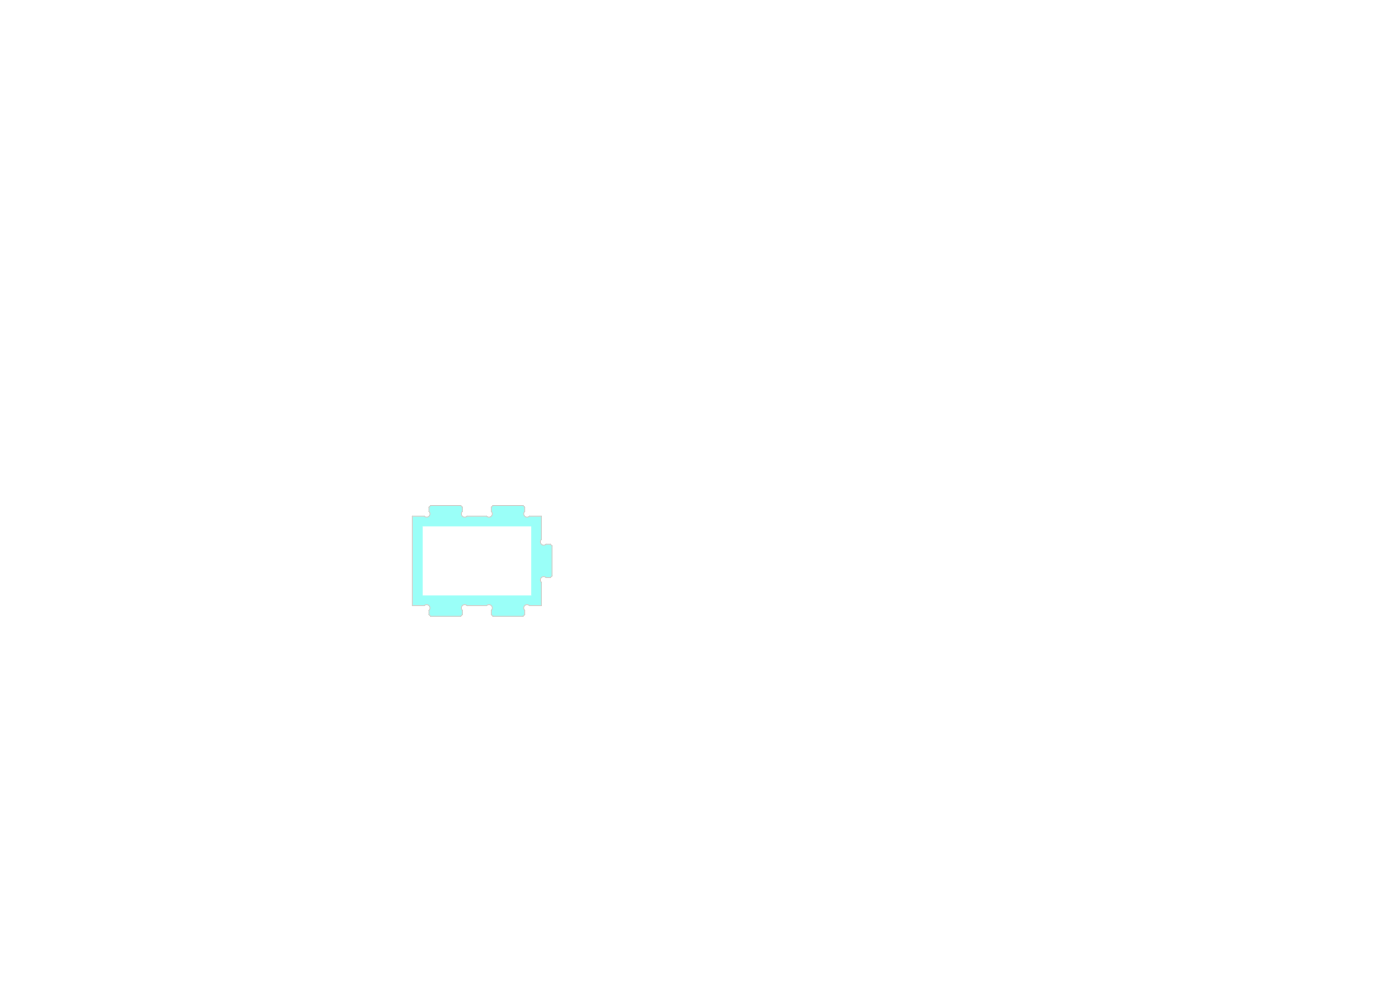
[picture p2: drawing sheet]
<svg xmlns="http://www.w3.org/2000/svg" width="420mm" height="297mm" viewBox="0 0 420 297" stroke-linecap="round" stroke-linejoin="round" font-family="sans-serif">
<path d="M123.7 154.8l3.5-.1a1.04 1.04 0 0 0 1.5 0 1.04 1.04 0 0 0 0-1.5v-1.2l.6-.5h8.8l.6 .5v1.2a1.04 1.04 0 0 0 0 1.5 1.04 1.04 0 0 0 1.5 0h5.7a1.04 1.04 0 0 0 1.5 0 1.04 1.04 0 0 0 0-1.5v-1.2l.5-.5h8.9l.6 .5v1.2a1.04 1.04 0 0 0 0 1.5 1.04 1.04 0 0 0 1.5 0l3.5 .1v6.8a1.04 1.04 0 0 0 0 1.5 1.04 1.04 0 0 0 1.5 0h1.2l.5 .6v8.8l-.5 .6h-1.2a1.04 1.04 0 0 0-1.5 0 1.04 1.04 0 0 0 0 1.5v6.8l-3.5 .1a1.04 1.04 0 0 0-1.5 0 1.04 1.04 0 0 0 0 1.5v1.2l-.6 .5h-8.8l-.6-.5v-1.2a1.04 1.04 0 0 0 0-1.5 1.04 1.04 0 0 0-1.5 0h-5.7a1.04 1.04 0 0 0-1.5 0 1.04 1.04 0 0 0 0 1.5v1.2l-.6 .5h-8.8l-.6-.5v-1.2a1.04 1.04 0 0 0 0-1.5 1.04 1.04 0 0 0-1.5 0h-3.4l-.1-3h35.7v-20.7h-32.6v20.7h-3.1z" fill="#9afff8"/>
<path d="M123.7 154.7h3.6a1 1 0 0 0 1.4 0 1 1 0 0 0 0-1.4v-1.3l.5-.5h9l.5 .5v1.3a1 1 0 0 0 0 1.4 1 1 0 0 0 1.4 0h5.9a1 1 0 0 0 1.4 0 1 1 0 0 0 0-1.4v-1.3l.5-.5h9l.5 .5v1.3a1 1 0 0 0 0 1.4 1 1 0 0 0 1.4 0h3.6v7a1 1 0 0 0 0 1.4 1 1 0 0 0 1.4 0h1.3l.5 .5v9l-.5 .5h-1.3a1 1 0 0 0-1.4 0 1 1 0 0 0 0 1.4v7h-3.6a1 1 0 0 0-1.4 0 1 1 0 0 0 0 1.4v1.3l-.5 .5h-9l-.5-.5v-1.3a1 1 0 0 0 0-1.4 1 1 0 0 0-1.4 0h-5.9a1 1 0 0 0-1.4 0 1 1 0 0 0 0 1.4v1.3l-.5 .5h-9l-.5-.5v-1.3a1 1 0 0 0 0-1.4 1 1 0 0 0-1.4 0h-3.6z" fill="none" stroke="#d0d2cd" stroke-width=".3"/>
</svg>
